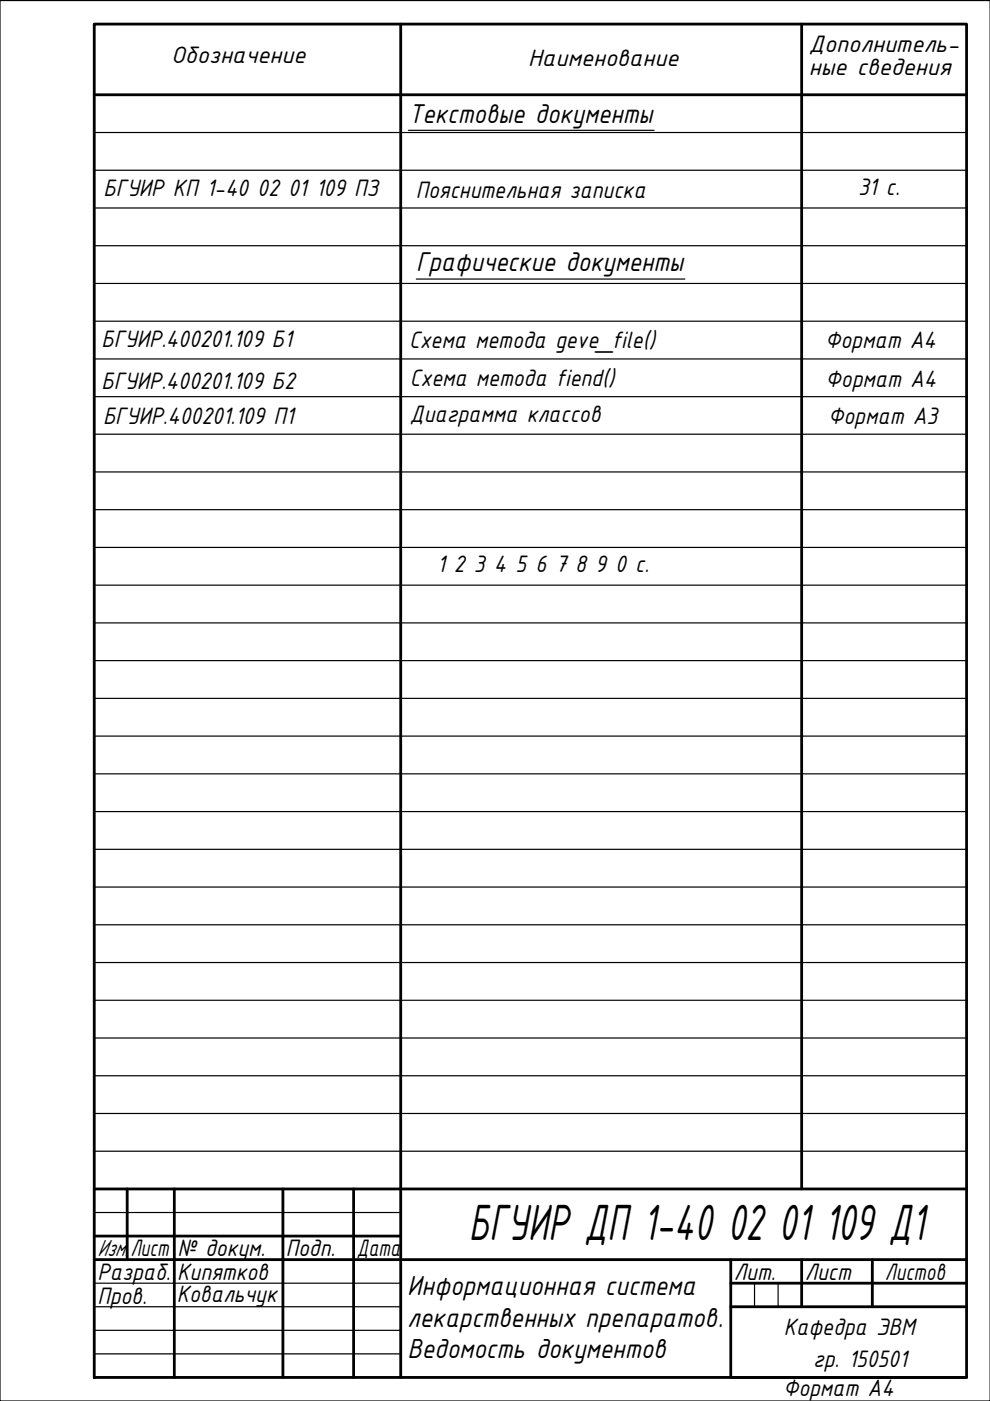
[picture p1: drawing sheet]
<svg xmlns="http://www.w3.org/2000/svg" width="210mm" height="297mm" viewBox="0 0 210 297" stroke-linecap="round" stroke-linejoin="round" font-family="sans-serif">
<defs><g id="words">
<text font-size="11.6" x="99.4" y="262.9">БГУИР ДП 1-40 02 01 109 Д1</text>
<g font-size="6.3">
<text x="86.4" y="274.5">Информационная система</text>
<text x="86.4" y="281.3">лекарственных препаратов.</text>
<text x="86.4" y="288">Ведомость документов</text>
</g>
<g font-size="6.2">
<text x="86.6" y="26">Текстовые документы</text>
<text x="88.3" y="57.6">Графические документы</text>
</g>
<g font-size="5.4">
<text x="171.5" y="11.1">Дополнитель-</text>
<text x="36.3" y="13.3">Обозначение</text>
<text x="112" y="14">Наименование</text>
<text x="171.5" y="15.9">ные сведения</text>
<text x="22" y="41.6">БГУИР КП 1-40 02 01 109 ПЗ</text>
<text x="88.2" y="42">Пояснительная записка</text>
<text x="181.9" y="41.3">31 с.</text>
<text x="21.5" y="73.6">БГУИР.400201.109 Б1</text>
<text x="86.7" y="73.7">Схема метода geve_file()</text>
<text x="175" y="73.7">Формат А4</text>
<text x="21.5" y="82.6">БГУИР.400201.109 Б2</text>
<text x="86.9" y="81.9">Схема метода fiend()</text>
<text x="175" y="82.1">Формат А4</text>
<text x="21.8" y="89.9">БГУИР.400201.109 П1</text>
<text x="86.9" y="89.6">Диаграмма классов</text>
<text x="175.6" y="89.9">Формат А3</text>
<text x="92.7" y="121.2">1 2 3 4 5 6 7 8 9 0 с.</text>
<text x="20.7" y="266.3">Изм.</text>
<text x="27.6" y="266.3">Лист</text>
<text x="37.6" y="266.3">№ докум.</text>
<text x="60.6" y="266.3">Подп.</text>
<text x="75.6" y="266.3">Дата</text>
<text x="20.7" y="271.3">Разраб.</text>
<text x="37.5" y="276">Ковальчук</text>
<text x="37.6" y="271.3">Кипятков</text>
<text x="155.6" y="271.3">Лит.</text>
<text x="170.6" y="271.3">Лист</text>
<text x="187.6" y="271.3">Листов</text>
<text x="20.7" y="276.4">Пров.</text>
<text x="166.2" y="283">Кафедра ЭВМ</text>
<text x="172.4" y="289.8">гр. 150501</text>
<text x="166" y="296">Формат А4</text>
</g>
</g></defs>
<!-- layer: 0 -->
<g fill="none" stroke="#000" stroke-width=".59">
<path d="M20 5.1h184.9v286.9h-184.9zM85 5.1v286.9M170 5.1v247M20 20.1h184.9M20 252.1h184.9M27 252.1v15M37 252.1v39.9M60 252.1v39.9M75 252.1v39.9M20 267.1h184.9M20 262.1h65M154.9 267.1v24.9h50"/>
<path d="M154.9 272.1h50M154.9 277.1h50M170 267.1v10M185 267.1v10"/>
</g>
<g fill="none" stroke="#000" stroke-width=".25">
<path d="M0 .1h209.9v296.9h-209.9zM20 5.1v15M40 5.1h70M173 5.1h10M20 28.1h184.9M20 36.1h184.9M86.6 27.6h52.1M20 44.1h184.9M20 52.1h184.9M88.3 59.2h56.9M20 60.1h184.9M20 68.1h184.9"/>
<path d="M20 76.1h184.9M20 84.1h184.9M20 92.1h184.9M20 100.1h184.9M20 108.1h184.9M20 116.1h184.9M20 124.1h184.9M20 132.1h184.9M20 140.1h184.9M20 148.1h184.9M20 156.1h184.9M20 164.1h184.9"/>
<path d="M20 172.1h184.9M20 180.1h184.9M20 188.1h184.9M20 196.1h184.9M20 204.1h184.9M20 212.1h184.9M20 220.1h184.9M20 228.1h184.9M20 236.1h184.9M20 257.1h65M20 244.1h184.9M20 262.1h65"/>
<path d="M20 267.1h65M20 277.1h65M20 272.1h65M154.9 267.1v5M160 272.1v5M165 272.1v5M20 282.1h65M20 287h65M20 292h184.9"/>
</g>
<use href="#words"/>
</svg>
